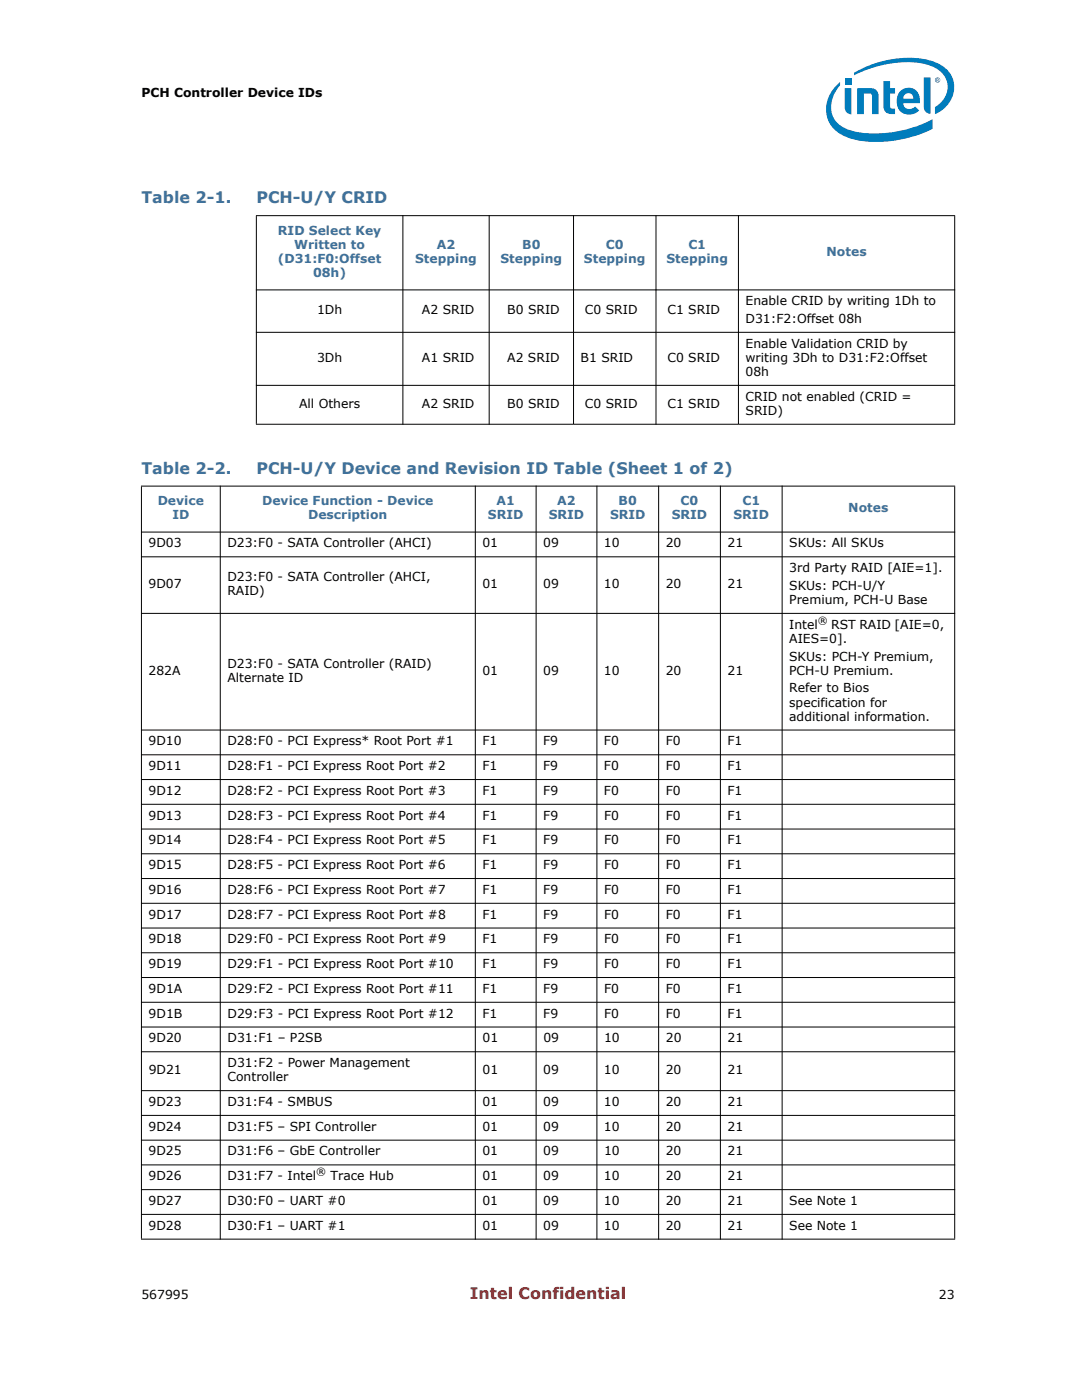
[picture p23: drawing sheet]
<svg xmlns="http://www.w3.org/2000/svg" width="216mm" height="279mm" viewBox="0 0 216 279" stroke-linecap="round" stroke-linejoin="round" font-family="sans-serif">
<defs><g id="words">
<g font-size="3.2" fill="#3f719b">
<text x="28.2" y="40.6">Table 2-1.</text>
<text x="51.2" y="40.6">PCH-U/Y CRID</text>
<text x="28.2" y="94.5">Table 2-2.</text>
<text x="51.2" y="94.5">PCH-U/Y Device and Revision ID Table (Sheet 1 of 2)</text>
</g>
<text font-size="3.2" fill="#ee1d23" x="93.8" y="259.2">Intel Confidential</text>
<g font-size="2.5">
<text x="28.2" y="19.3">PCH Controller Device IDs</text>
<text x="63.3" y="62.7">1Dh</text>
<text x="84.2" y="62.7">A2 SRID</text>
<text x="101.2" y="62.7">B0 SRID</text>
<text x="116.7" y="62.7">C0 SRID</text>
<text x="133.2" y="62.7">C1 SRID</text>
<text x="148.8" y="60.9">Enable CRID by writing 1Dh to</text>
<text x="148.8" y="64.4">D31:F2:Offset 08h</text>
<text x="148.8" y="69.4">Enable Validation CRID by</text>
<text x="63.3" y="72.2">3Dh</text>
<text x="84.2" y="72.2">A1 SRID</text>
<text x="101.2" y="72.2">A2 SRID</text>
<text x="115.9" y="72.2">B1 SRID</text>
<text x="133.2" y="72.2">C0 SRID</text>
<text x="148.8" y="72.2">writing 3Dh to D31:F2:Offset</text>
<text x="148.8" y="75">08h</text>
<text x="59.7" y="81.4">All Others</text>
<text x="84.2" y="81.4">A2 SRID</text>
<text x="101.2" y="81.4">B0 SRID</text>
<text x="116.7" y="81.4">C0 SRID</text>
<text x="133.2" y="81.4">C1 SRID</text>
<text x="148.8" y="80">CRID not enabled (CRID =</text>
<text x="148.8" y="82.8">SRID)</text>
<text x="29.6" y="109.2">9D03</text>
<text x="45.4" y="109.2">D23:F0 - SATA Controller (AHCI)</text>
<text x="96.3" y="109.2">01</text>
<text x="108.4" y="109.2">09</text>
<text x="120.5" y="109.2">10</text>
<text x="132.8" y="109.2">20</text>
<text x="145.2" y="109.2">21</text>
<text x="157.5" y="109.2">SKUs: All SKUs</text>
<text x="29.6" y="117.4">9D07</text>
<text x="45.4" y="116">D23:F0 - SATA Controller (AHCI,</text>
<text x="45.4" y="118.8">RAID)</text>
<text x="96.3" y="117.4">01</text>
<text x="108.4" y="117.4">09</text>
<text x="120.5" y="117.4">10</text>
<text x="132.8" y="117.4">20</text>
<text x="145.2" y="117.4">21</text>
<text x="157.5" y="114.2">3rd Party RAID [AIE=1].</text>
<text x="157.5" y="117.7">SKUs: PCH-U/Y</text>
<text x="157.5" y="120.5">Premium, PCH-U Base</text>
<text x="157.5" y="125.5">Intel</text>
<text x="165.9" y="125.5">RST RAID [AIE=0,</text>
<text x="157.5" y="128.3">AIES=0].</text>
<text x="157.5" y="131.8">SKUs: PCH-Y Premium,</text>
<text x="29.6" y="134.6">282A</text>
<text x="45.4" y="133.2">D23:F0 - SATA Controller (RAID)</text>
<text x="45.4" y="136.1">Alternate ID</text>
<text x="96.3" y="134.7">01</text>
<text x="108.4" y="134.7">09</text>
<text x="120.5" y="134.7">10</text>
<text x="132.8" y="134.7">20</text>
<text x="145.2" y="134.7">21</text>
<text x="157.5" y="134.6">PCH-U Premium.</text>
<text x="157.5" y="138.2">Refer to Bios</text>
<text x="157.5" y="141">specification for</text>
<text x="157.5" y="143.8">additional information.</text>
<text x="29.6" y="148.8">9D10</text>
<text x="45.4" y="148.8">D28:F0 - PCI Express* Root Port #1</text>
<text x="96.3" y="148.8">F1</text>
<text x="108.4" y="148.8">F9</text>
<text x="120.5" y="148.8">F0</text>
<text x="132.8" y="148.8">F0</text>
<text x="145.2" y="148.8">F1</text>
<text x="29.6" y="153.7">9D11</text>
<text x="45.4" y="153.7">D28:F1 - PCI Express Root Port #2</text>
<text x="96.3" y="153.7">F1</text>
<text x="108.4" y="153.7">F9</text>
<text x="120.5" y="153.7">F0</text>
<text x="132.8" y="153.7">F0</text>
<text x="145.2" y="153.7">F1</text>
<text x="29.6" y="158.6">9D12</text>
<text x="45.4" y="158.6">D28:F2 - PCI Express Root Port #3</text>
<text x="96.3" y="158.6">F1</text>
<text x="108.4" y="158.6">F9</text>
<text x="120.5" y="158.6">F0</text>
<text x="132.8" y="158.6">F0</text>
<text x="145.2" y="158.6">F1</text>
<text x="29.6" y="163.6">9D13</text>
<text x="45.4" y="163.6">D28:F3 - PCI Express Root Port #4</text>
<text x="96.3" y="163.6">F1</text>
<text x="108.4" y="163.6">F9</text>
<text x="120.5" y="163.6">F0</text>
<text x="132.8" y="163.6">F0</text>
<text x="145.2" y="163.6">F1</text>
<text x="29.6" y="168.5">9D14</text>
<text x="29.6" y="173.5">9D15</text>
<text x="45.4" y="168.5">D28:F4 - PCI Express Root Port #5</text>
<text x="45.4" y="173.5">D28:F5 - PCI Express Root Port #6</text>
<text x="96.3" y="168.5">F1</text>
<text x="96.3" y="173.5">F1</text>
<text x="108.4" y="168.5">F9</text>
<text x="108.4" y="173.5">F9</text>
<text x="120.5" y="168.5">F0</text>
<text x="120.5" y="173.5">F0</text>
<text x="132.8" y="168.5">F0</text>
<text x="132.8" y="173.5">F0</text>
<text x="145.2" y="168.5">F1</text>
<text x="145.2" y="173.5">F1</text>
<text x="29.6" y="178.4">9D16</text>
<text x="45.4" y="178.4">D28:F6 - PCI Express Root Port #7</text>
<text x="96.3" y="178.4">F1</text>
<text x="108.4" y="178.4">F9</text>
<text x="120.5" y="178.4">F0</text>
<text x="132.9" y="178.4">F0</text>
<text x="145.2" y="178.4">F1</text>
<text x="29.6" y="183.3">9D17</text>
<text x="45.4" y="183.3">D28:F7 - PCI Express Root Port #8</text>
<text x="96.3" y="183.3">F1</text>
<text x="108.4" y="183.3">F9</text>
<text x="120.5" y="183.3">F0</text>
<text x="132.9" y="183.3">F0</text>
<text x="145.2" y="183.3">F1</text>
<text x="29.7" y="188.3">9D18</text>
<text x="45.4" y="188.3">D29:F0 - PCI Express Root Port #9</text>
<text x="96.3" y="188.3">F1</text>
<text x="108.4" y="188.3">F9</text>
<text x="120.5" y="188.3">F0</text>
<text x="132.9" y="188.3">F0</text>
<text x="145.2" y="188.3">F1</text>
<text x="29.7" y="193.2">9D19</text>
<text x="45.4" y="193.2">D29:F1 - PCI Express Root Port #10</text>
<text x="96.3" y="193.2">F1</text>
<text x="108.4" y="193.2">F9</text>
<text x="120.5" y="193.2">F0</text>
<text x="132.9" y="193.2">F0</text>
<text x="145.2" y="193.2">F1</text>
<text x="29.7" y="198.1">9D1A</text>
<text x="29.7" y="203.1">9D1B</text>
<text x="45.4" y="198.1">D29:F2 - PCI Express Root Port #11</text>
<text x="45.4" y="203.1">D29:F3 - PCI Express Root Port #12</text>
<text x="96.3" y="198.1">F1</text>
<text x="96.3" y="203.1">F1</text>
<text x="108.4" y="198.1">F9</text>
<text x="108.4" y="203.1">F9</text>
<text x="120.5" y="198.1">F0</text>
<text x="120.5" y="203.1">F0</text>
<text x="132.9" y="198.1">F0</text>
<text x="132.9" y="203.1">F0</text>
<text x="145.2" y="198.1">F1</text>
<text x="145.2" y="203.1">F1</text>
<text x="29.7" y="208">9D20</text>
<text x="45.4" y="208">D31:F1 – P2SB</text>
<text x="96.3" y="208">01</text>
<text x="108.4" y="208">09</text>
<text x="120.5" y="208">10</text>
<text x="132.9" y="208">20</text>
<text x="145.2" y="208">21</text>
<text x="29.7" y="214.4">9D21</text>
<text x="45.4" y="213">D31:F2 - Power Management</text>
<text x="45.4" y="215.8">Controller</text>
<text x="96.3" y="214.4">01</text>
<text x="108.4" y="214.4">09</text>
<text x="120.5" y="214.4">10</text>
<text x="132.8" y="214.4">20</text>
<text x="145.2" y="214.4">21</text>
<text x="29.6" y="220.7">9D23</text>
<text x="45.4" y="220.7">D31:F4 - SMBUS</text>
<text x="96.3" y="220.7">01</text>
<text x="108.4" y="220.7">09</text>
<text x="120.5" y="220.7">10</text>
<text x="132.8" y="220.7">20</text>
<text x="145.2" y="220.7">21</text>
<text x="29.6" y="225.7">9D24</text>
<text x="45.4" y="225.7">D31:F5 – SPI Controller</text>
<text x="96.3" y="225.7">01</text>
<text x="108.4" y="225.7">09</text>
<text x="120.5" y="225.7">10</text>
<text x="132.8" y="225.7">20</text>
<text x="145.2" y="225.7">21</text>
<text x="29.6" y="230.6">9D25</text>
<text x="45.4" y="230.6">D31:F6 – GbE Controller</text>
<text x="96.3" y="230.6">01</text>
<text x="108.4" y="230.6">09</text>
<text x="120.5" y="230.6">10</text>
<text x="132.8" y="230.6">20</text>
<text x="145.2" y="230.6">21</text>
<text x="29.6" y="235.5">9D26</text>
<text x="45.4" y="235.5">D31:F7 - Intel</text>
<text x="65.9" y="235.5">Trace Hub</text>
<text x="96.3" y="235.5">01</text>
<text x="108.4" y="235.5">09</text>
<text x="120.5" y="235.5">10</text>
<text x="132.8" y="235.5">20</text>
<text x="145.2" y="235.5">21</text>
<text x="29.6" y="240.5">9D27</text>
<text x="29.6" y="245.4">9D28</text>
<text x="45.4" y="240.5">D30:F0 – UART #0</text>
<text x="45.4" y="245.4">D30:F1 – UART #1</text>
<text x="96.3" y="240.5">01</text>
<text x="96.3" y="245.4">01</text>
<text x="108.4" y="240.5">09</text>
<text x="108.4" y="245.4">09</text>
<text x="120.5" y="240.5">10</text>
<text x="120.5" y="245.4">10</text>
<text x="132.8" y="240.5">20</text>
<text x="132.8" y="245.4">20</text>
<text x="145.2" y="240.5">21</text>
<text x="145.2" y="245.4">21</text>
<text x="157.5" y="240.5">See Note 1</text>
<text x="157.5" y="245.4">See Note 1</text>
<text x="28.2" y="259.2">567995</text>
<text x="187.4" y="259.2">23</text>
</g>
<g font-size="2.5" fill="#3f719b">
<text x="55.5" y="46.8">RID Select Key</text>
<text x="55.4" y="52.4">(D31:F0:Offset</text>
<text x="58.7" y="49.6">Written to</text>
<text x="82.8" y="52.4">Stepping</text>
<text x="87.2" y="49.6">A2</text>
<text x="99.9" y="52.4">Stepping</text>
<text x="104.2" y="49.6">B0</text>
<text x="116.5" y="52.4">Stepping</text>
<text x="120.9" y="49.6">C0</text>
<text x="133" y="52.4">Stepping</text>
<text x="137.4" y="49.6">C1</text>
<text x="164.9" y="51">Notes</text>
<text x="62.5" y="55.3">08h)</text>
<text x="31.5" y="100.8">Device</text>
<text x="52.3" y="100.8">Device Function - Device</text>
<text x="99.1" y="100.8">A1</text>
<text x="111.2" y="100.8">A2</text>
<text x="123.4" y="100.8">B0</text>
<text x="135.8" y="100.8">C0</text>
<text x="148.1" y="100.8">C1</text>
<text x="34.4" y="103.6">ID</text>
<text x="61.5" y="103.6">Description</text>
<text x="97.4" y="103.6">SRID</text>
<text x="109.5" y="103.6">SRID</text>
<text x="121.7" y="103.6">SRID</text>
<text x="134" y="103.6">SRID</text>
<text x="146.4" y="103.6">SRID</text>
<text x="169.3" y="102.2">Notes</text>
</g>
<g font-size="2">
<text x="163.2" y="124.5">®</text>
<text x="63.1" y="234.6">®</text>
</g>
</g></defs>
<g fill="#007cbc">
<path d="M184.3 15.5h1.4v7.2a1.3 1.3 0 0 1-1.4-1.4z"/>
<path d="M168.6 17.6h1.3v5.2a1.3 1.3 0 0 1-1.3-1.4z"/>
<path d="M168.6 15.6h1.3v1.3h-1.3z"/>
<path d="M176.3 16.2h1.3v1.4h1v1.1h-1l.1 2.8 .1 .1 .8 .1v1.1a1.81 1.81 0 0 1-2.3-1.1z"/>
<path d="M171.1 17.6h2.7a1.44 1.44 0 0 1 1.5 1.5v3.7h-1.3v-3.6l-.2-.5h-.3h-1.1v4.1h-1.3z"/>
<path d="M167 17a6.2 6.2 0 0 0-2 6.3 6.2 6.2 0 0 0 5 4.4 24.4 24.4 0 0 0 16.1-2v-1.9a23.8 23.8 0 0 1-16.3 2.3 5 5 0 0 1-3-8l.8-1.1v-.7zM170.4 14.5v.5a22.9 22.9 0 0 1 13.8-2.3 5.4 5.4 0 0 1 4.8 4 4.7 4.7 0 0 1-2.4 4.7v1.4a5.6 5.6 0 0 0 2.8-8.4 9.3 9.3 0 0 0-6.8-2.8 21.8 21.8 0 0 0-12.2 2.9z"/>
<path d="M179.8 18a2.29 2.29 0 0 1 2.6-.2 2.29 2.29 0 0 1 1.2 2.3v.5h-3.4a1.3 1.3 0 0 0 1 1.2 1.3 1.3 0 0 0 1.4-.5l.8 .7a2.61 2.61 0 0 1-3.2 .5 2.61 2.61 0 0 1-1.2-3l.2-.6zM180.5 18.9l-.3 .8h2.1a1 1 0 0 0-.6-1 1 1 0 0 0-1.2 .2z"/>
<path d="M186.6 16a.53 .53 0 0 1 1 0 .53 .53 0 0 1-1 0zM186.6 16a.45 .45 0 0 0 .9 0 .45 .45 0 0 0-.9 0zM186.9 15.7h.3l.1 .6-.3-.3-.1 .3zM187 15.8v.1h.2v-.1z"/>
</g>
<g fill="#000" stroke="#000" stroke-width=".2">
<path d="M114.4 43v14.9zM51.1 57.9h63.4zM130.9 43v14.9zM114.4 57.9h33zM51.1 43h139.5zM147.3 57.9h43.3zM51.1 66.3h63.4zM51.1 76.9h63.4zM114.4 66.3h33zM114.4 76.9h33zM147.3 66.3h43.3zM147.3 76.9h43.3z"/>
<path d="M51.2 43.1v41.5zM80.4 43v41.8zM97.6 43v41.8zM51.1 84.7h63.3zM114.4 57.8v27zM130.9 57.8v27zM114.5 84.7h32.8zM147.3 43v41.8zM190.5 43.1v41.5zM147.4 84.7h43.2zM28.1 97h162.5zM28.1 106.2h162.5z"/>
<path d="M28.1 111.1h162.5zM28.1 122.4h162.5zM28.1 145.7h162.5zM28.1 150.6h162.5zM28.1 155.6h162.5zM28.1 160.5h162.5zM28.1 165.5h162.5zM28.1 170.4h162.5zM28.1 175.3h162.5zM28.1 180.3h162.5zM28.1 185.2h162.5zM28.1 190.1h162.5z"/>
<path d="M28.1 195.1h162.5zM28.1 200h162.5zM28.1 205h162.5zM28.1 209.9h162.5zM28.1 217.7h162.5zM28.1 222.6h162.5zM28.1 227.5h162.5zM28.1 232.5h162.5zM28.1 237.4h162.5zM28.2 97.1v150.1zM44 96.9v150.5zM94.8 96.9v150.5z"/>
<path d="M107 96.9v150.5zM119.1 96.9v150.5zM131.4 96.9v150.5zM143.7 96.9v150.5zM156.1 96.9v150.5zM190.5 97.1v150.1zM28.1 242.4h162.5zM28.1 247.3h162.5z"/>
</g>
<use href="#words"/>
</svg>
